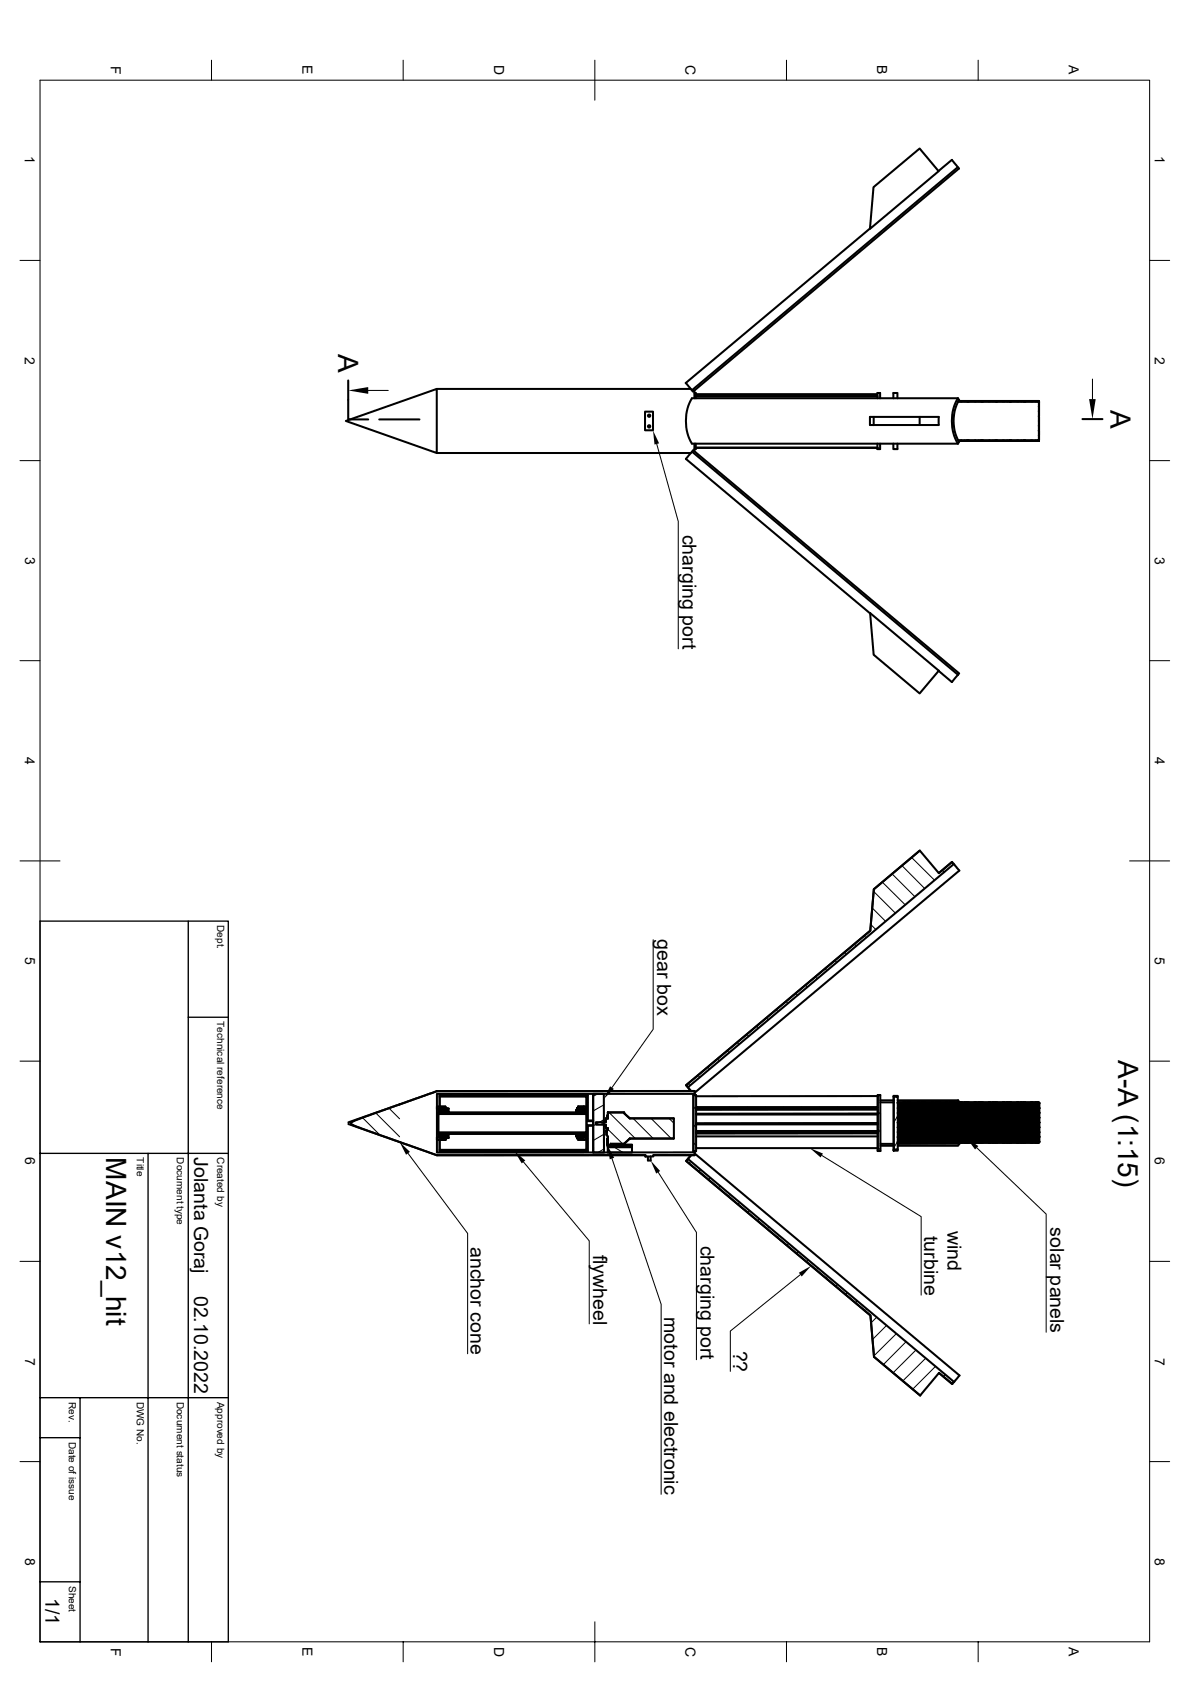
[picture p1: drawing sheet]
<svg xmlns="http://www.w3.org/2000/svg" width="297mm" height="420mm" viewBox="0 0 297 420" stroke-linecap="round" stroke-linejoin="round" font-family="sans-serif">
<defs><g id="words">
<g font-size="7">
<text x="84.4" y="88.3" transform="rotate(90 84.4 88.3)">A</text>
<text x="277.2" y="102.3" transform="rotate(90 277.2 102.3)">A</text>
<text x="279.1" y="264.6" transform="rotate(90 279.1 264.6)">A-A (1:15)</text>
<text x="26.5" y="289" transform="rotate(90 26.5 289)">MAIN v12_hit</text>
</g>
<g font-size="4.9">
<text x="170.3" y="133.5" transform="rotate(90 170.3 133.5)">charging port</text>
<text x="164" y="234.5" transform="rotate(90 164 234.5)">gear box</text>
<text x="48.5" y="289" transform="rotate(90 48.5 289)">Jolanta Goraj</text>
<text x="117.4" y="311.3" transform="rotate(90 117.4 311.3)">anchor cone</text>
<text x="174.8" y="311" transform="rotate(90 174.8 311)">charging port</text>
<text x="230.6" y="308.7" transform="rotate(90 230.6 308.7)">turbine</text>
<text x="236.5" y="307.3" transform="rotate(90 236.5 307.3)">wind</text>
<text x="262.1" y="306.5" transform="rotate(90 262.1 306.5)">solar panels</text>
<text x="148.1" y="313.3" transform="rotate(90 148.1 313.3)">flywheel</text>
<text x="48.5" y="323.5" transform="rotate(90 48.5 323.5)">02.10.2022</text>
<text x="165.7" y="328.8" transform="rotate(90 165.7 328.8)">motor and electronic</text>
<text x="183" y="337.2" transform="rotate(90 183 337.2)">??</text>
<text x="11.3" y="399.1" transform="rotate(90 11.3 399.1)">1/1</text>
</g>
<g font-size="3.5">
<text x="27.6" y="16.4" transform="rotate(90 27.6 16.4)">F</text>
<text x="75.5" y="16.3" transform="rotate(90 75.5 16.3)">E</text>
<text x="123.3" y="16.3" transform="rotate(90 123.3 16.3)">D</text>
<text x="171.1" y="16.3" transform="rotate(90 171.1 16.3)">C</text>
<text x="218.9" y="16.3" transform="rotate(90 218.9 16.3)">B</text>
<text x="266.8" y="16.3" transform="rotate(90 266.8 16.3)">A</text>
<text x="6.2" y="39" transform="rotate(90 6.2 39)">1</text>
<text x="288.2" y="39" transform="rotate(90 288.2 39)">1</text>
<text x="6.2" y="89" transform="rotate(90 6.2 89)">2</text>
<text x="288.2" y="89" transform="rotate(90 288.2 89)">2</text>
<text x="6.3" y="139" transform="rotate(90 6.3 139)">3</text>
<text x="288.2" y="139" transform="rotate(90 288.2 139)">3</text>
<text x="6.2" y="189" transform="rotate(90 6.2 189)">4</text>
<text x="288.2" y="189" transform="rotate(90 288.2 189)">4</text>
<text x="6.3" y="239" transform="rotate(90 6.3 239)">5</text>
<text x="288.2" y="239" transform="rotate(90 288.2 239)">5</text>
<text x="6.3" y="289" transform="rotate(90 6.3 289)">6</text>
<text x="288.2" y="289" transform="rotate(90 288.2 289)">6</text>
<text x="6.3" y="339" transform="rotate(90 6.3 339)">7</text>
<text x="288.2" y="339" transform="rotate(90 288.2 339)">7</text>
<text x="6.3" y="389" transform="rotate(90 6.3 389)">8</text>
<text x="288.2" y="389" transform="rotate(90 288.2 389)">8</text>
<text x="27.6" y="411.4" transform="rotate(90 27.6 411.4)">F</text>
<text x="75.5" y="411.3" transform="rotate(90 75.5 411.3)">E</text>
<text x="123.3" y="411.2" transform="rotate(90 123.3 411.2)">D</text>
<text x="171.1" y="411.2" transform="rotate(90 171.1 411.2)">C</text>
<text x="218.9" y="411.3" transform="rotate(90 218.9 411.3)">B</text>
<text x="266.8" y="411.3" transform="rotate(90 266.8 411.3)">A</text>
</g>
<g font-size="2.5">
<text x="54.2" y="231" transform="rotate(90 54.2 231)">Dept.</text>
<text x="54.2" y="255" transform="rotate(90 54.2 255)">Technical reference</text>
<text x="34.2" y="289" transform="rotate(90 34.2 289)">Title</text>
<text x="44.2" y="289" transform="rotate(90 44.2 289)">Document type</text>
<text x="54.2" y="289" transform="rotate(90 54.2 289)">Created by</text>
<text x="17.2" y="350" transform="rotate(90 17.2 350)">Rev.</text>
<text x="34.2" y="350" transform="rotate(90 34.2 350)">DWG No.</text>
<text x="44.2" y="350" transform="rotate(90 44.2 350)">Document status</text>
<text x="54.2" y="350" transform="rotate(90 54.2 350)">Approved by</text>
<text x="17.2" y="360" transform="rotate(90 17.2 360)">Date of issue</text>
<text x="17.2" y="396" transform="rotate(90 17.2 396)">Sheet</text>
</g>
</g></defs>
<g fill="none" stroke="#000" stroke-width=".51">
<path d="M218 46.7l11.5-9.6 4.8 5.7-17.2 14.3zM234.2 42.7l3.4-2.8 1.8 2.2-66.4 55.7-1.8-2.2 45.9-38.5M239.1 41.7l-66.4 55.8M86.9 95v9.7h5M109 97.1h63.4M173.3 97.5v1.9M173.3 98.1h.4v.8M173.7 98.9l45.3 .1M173.7 98.9h45.3M173.7 98.4h45.3M173.7 99v.4M219 98.9v.5"/>
<path d="M219 98.9v-.8h.7v1.3M223 99.4v-1.3h1v1.3M239.1 99.5a11.4 11.4 0 0 0 0 11.2M239.4 99.9a10.2 10.2 0 0 0 0 10.4l-.3 .5h-66.4M239.4 99.9l-.3-.5-66.4 .1a11.4 11.4 0 0 0 0 11.2M86.3 105.1l22.7-8v16zM94.7 104.7h10M109 113.1h63.4M161 102.8h2v4.6h-2zM172.7 112.8l.3-.4 66.4 55.7-.3 .4M173.3 110.8v1.9M173.7 110.8v1"/>
<path d="M173.7 111.8v.3h-.4M173.7 111.8h45.3M173.7 111.8h.1M217.1 106.1v-2h17.2v2M217.1 106.1h1M218.1 104.1v2h16.2M219 110.8v1M219 111.8h.1M219.7 110.8v1.3h-.7v-.3M223 110.8v1.3h1v-1.3M229.5 104.1v2M239.1 100.3h20.2"/>
<path d="M239.2 100.2h20.1M239.3 100.1l20 .1M239.3 110.1h20M239.9 100.2h.2M239.9 110.1h.2M239.9 100.2h1.4M240.7 100.2h.2M240.7 110.1h.2M241.2 100.2h.2M241.2 110.1h.2M241.3 100.2h3.6M241.3 110.1h.3"/>
<path d="M241.6 100.3l.1-.1 .1 .1M241.6 109.9h.2l-.2 .2zM241.6 110.1h1.9M243.4 100.2h.2M243.4 110.1h.2M244.2 100.2h.2M244.2 110.1h.2M244.8 110.1h.1M244.8 100.2h.1M244.9 100.2h3.5M244.9 110.1h.3M245.2 100.2l-.1 .1"/>
<path d="M245.2 110.1l-.1-.2h.2l-.1 .2M245.2 110.1h1.8M245.2 100.2l.1 .1M246.9 100.2h.2M246.9 110.1h.2M247.8 100.2h.1M247.8 110.1h.1M248.3 100.2h.2M248.3 110.1h.2M248.4 100.2h9.2M248.4 110.1h.3M248.7 100.2l-.1 .1"/>
<path d="M248.7 110.1l-.1-.2h.2v.2M248.7 110.1h1.9M248.8 100.2v.1M250.4 100.2h.3M250.4 110.1h.3M251.3 100.2h.2M251.3 110.1h.2M251.8 100.2h.2M251.8 110.1h.2M251.9 100.2h.1M251.9 110.1h.4M252.2 100.2l-.1 .1"/>
<path d="M252.3 100.2v.1M252.3 110.1h1.8M252.3 109.9v.2M252.4 109.9h-.3l.1 .2M254 100.2h.2M254 110.1h.2M254.8 100.2h.2M254.8 110.1h.2M254.9 110.1h.9M255.4 100.2h.2M255.4 110.1h.2M255.8 100.2l-.1 .1"/>
<path d="M255.8 110.1h1.8M255.8 110.1l-.1-.2h.2l-.1 .2M255.8 100.2l.1 .1M257.5 100.2h.2M257.5 110.1h.2M257.6 100.2h1.7M258.4 100.2h.2M258.4 110.1h.2M258.4 110.1h.9M258.9 100.2h.2M258.9 110.1h.2M259.3 110.1h.1"/>
<path d="M259.3 106.3v2.4v-1.1M259.3 101.5v1.2M259.3 100.2l-.1 .1M259.3 105.2v1.1M259.3 102.7v1.2M259.3 103.9v1.2M259.3 100.3v1.2M259.3 108.8v1.1M259.3 100.3v9.6h-20.2M259.3 105.1h.1M259.3 107.5h.1M259.3 106.3h.1"/>
<path d="M259.3 103.8v.1M259.3 109.9h.1M259.3 101.5h.1M259.3 100.4h.1M259.3 109.9v.2M270.2 104.6h5M217.2 153.2l-46-38.6 1.5-1.8 66.4 55.7M217.2 153.1l17.1 14.4-4.8 5.6-11.4-9.6zM234.3 167.5l3.3 2.8 1.5-1.8M229.6 212.4l-11.5 9.6-.9 10.4-46 38.6M237.6 215.2l-3.3 2.8M238.1 215.8l1.3 1.6-66 55.4"/>
<path d="M218.1 222l11.5-9.6 4.7 5.6 3.3-2.8 .5 .5-66.4 55.8-.5-.5 46-38.6zM99.7 275.8l-12.7 4.4M99.7 275.8l9.4-3.3h64.3v.6h-64.3v14.7l64.3-.1v.7h-10.3v.4h-2v-.4l-52 .1-9.4-3.3M99.7 275.8l-11.7 4.3a.43 .43 0 0 0-.4 .5 .43 .43 0 0 0 .5 .3l11.6 4.3M109.1 276.4l2.1-.1v.2l-2.1 .4zM109.1 276.4h2.1M109.4 277.9v5.1M109.4 278.2v4.5M109.4 277.8h.3M109.5 277.2l1.9-.5-1.8 .5v.2zM109.5 277.2h.1M109.6 277.4v.4"/>
<path d="M109.6 277.2v.1M109.6 277.3v.1M109.7 277.7v.1M109.7 273.5h37v6.5h1.3v1h-1.3v6.4h-37v-.3h36.7v-4h-34.4v1h-.3v-1h-2.3v-.4h37v-4.5h-37v-.4h2.2v-1h.4v1h34.4v-4h-36.7zM109.7 277.5h.2l.1 .2 1.6-.6v.7h-1.9zM109.8 277.1l-.3 .1v.6M109.8 277.2l.1 .4zM109.8 277.1l-.1-.2v.2M109.9 277.2v.3l-.1-.3M109.9 277.5h-.2v.3M109.9 277.5h.1M111.1 276.6v.1"/>
<path d="M111.1 276.8l.1 .3M111.1 276.7l-1.3 .4M111.2 276.6v.1M111.3 277.3l-1.3 .4M111.3 277.3l-1.3 .3-.1-.1M111.4 276.7v.4M111.4 276.7h.1M111.4 276.6v.1M111.4 276.6l-.3 .1M111.6 276.9v.2M111.6 277.8v.1M111.6 277.1l-.3 .1"/>
<path d="M111.6 277.1v.1M111.6 276.8l.4 .1M111.6 277.8h.1M112 277.8h31.8M143.8 277.1h.4v.2l1.3 .4v-.2h.3v.3h-2zM143.8 277.1h.4M143.8 277.2v.6M143.8 277.7v.1M144.1 276.8v.3M144.1 276.6h.1M144.1 276.6l.2 .1M144.1 276.7l1.8 .5v.2v-.2z"/>
<path d="M144.2 277.3l1.3 .3M144.2 277.1v.1M144.2 277.1l.1-.3-.1 .3M144.3 276.3l2.1 .1v.5l-1.7-.3-.4-.1zM144.3 276.6v.1M144.3 276.7l1.3 .4M144.4 276.6l-.1 .1M145.5 277.6v.1M145.5 277.6h.1M145.5 277.4h.3M145.5 277.5h.1M145.6 277.5v-.3v.3"/>
<path d="M145.6 277.2l-.1 .4M145.6 277.1h.3v.7M145.7 276.9l-.1 .2M145.7 276.3l.1 .1M145.8 276.9v.2M145.8 277.5h.1M145.8 277.8h.6M145.8 277.4v.4M145.8 277.2v.1M145.9 277.4v.4M146.4 277.8v.1M146.4 276.3h-2.1v.4"/>
<path d="M146.4 273.8v2.6M146.4 278.2v4.5M146.7 273.4l-37 .1v2.9v-2.6M148 273.1h2.7v14.7h-2.6zM148 273.1v.3M148 279.8v.2M148 273.4v6.4h-1.3M150.7 280h.5M151.2 280v.2M151.5 278.5h.2v.7M151.5 279.3h.1M151.5 278.5v.5z"/>
<path d="M151.5 279v.2M151.7 279.2v.1M151.7 277.8v.6M151.7 279.2l-.5 .1v.7M151.7 277.8h.1M151.7 277.7l4.1 .1M155.8 278l1.4 1.2M157.2 279.2h10.9l.1 .2M157.2 279.2v.1M171.3 271l1.2 1.5-.8-1M173.1 273.4h.6v3h45.4v-3h.6l.1 14h-.7v-10.7h-45.4v10.7h-.6zM173.1 273.5v13.9h.6"/>
<path d="M173.1 273.4h.6M173.4 273.1v.4M173.4 272.4l-64.3 .1-9.4 3.3M173.7 273.7h45.4v2.7M173.7 278.3h45.4M219.1 276.7v1.3M219.1 278v2.8M219.1 277.1h-45.4M219.1 278l-45.4 .1M219.7 273.4h-.6v.3M219.8 275.3h3.3M219.8 274.7h3.3"/>
<path d="M223.1 273.9v-.3v13.7v-.3M223.1 273.9h1v13.1h-1zM223.1 273.6h1v.3M224.1 275.4l.1 .1M224.1 276.6l1.8 .1M224.1 277.8l1.8 .1M224.1 279.1h1.8M224.1 275.3h3.5M224.1 275.3h.1M224.1 274.7h15l.3 .5-15.3 .1M224.1 275.3h35.3zM224.1 275.4l.2 .1"/>
<path d="M224.1 275.5h.2M224.1 276.8h.1M224.1 279.1h.1M224.1 276.7h.1M224.1 277.8h.1M224.1 277.9h.1M224.1 275.6h.1M224.1 276.6h.1M224.1 278h.1M224.1 279h.1M224.1 279.2h.1M224.2 275.5h-.1"/>
<path d="M224.3 275.5h2.9M224.5 275.8h2.6v.1h-2.6h2.6v.2h-2.6h2.6l-2.6 .1 2.6 .1h-2.6h2.6v.1M224.5 278.2l2.7-.1v.8l-2.7-.1zM224.5 278.5l2.6-.1v.2h-2.6h2.6v.1h-2.6h2.6v.1M224.5 278.2h2.6l-2.6 .1 2.6 .1h-2.6M224.5 279.4l2.7-.1v.8l-2.7-.1zM224.5 279.9l2.6 .1M224.5 277h2.6v.1h-2.6h2.6v.1h-2.6h2.6v.2h-2.6h2.6v.1h-2.6l2.6 .1M224.5 279.4h2.6v.1h-2.6h2.6v.2h-2.6h2.6v.1h-2.6l2.6 .1h-2.6M225.5 275.3h.2M225.8 275.3h.1M225.9 276.7h-1.8"/>
<path d="M225.9 276.7h1.3M225.9 277.9l-1.8 .1M225.9 277.9h1.3M225.9 279.1h-1.8M225.9 279.1h1.3M225.9 279.1h1.4M225.9 276.7h1.4M225.9 277.9h1.4M225.9 275.3h1.3M226.7 275.3h.1M227.1 275.7l-2.6 .1v.6l2.7 .1v-.8M227.1 276.9l-2.6 .1v.6l2.7 .1v-.8"/>
<path d="M227.1 276.9h.1M227.1 275.7h.1M227.2 275.3h.2M227.3 276.7h.3v1.2h-.3M227.3 277.9h.3v1.2h-.3M227.3 279.1h.3v1.2h-.3M227.6 275.3h3.5M227.6 275.4l-3.1 .1M227.6 275.4l.2 .1M227.8 275.5h.1M227.8 275.5h2.9M228 279.4h2.7v.1h-2.7h2.7v.2h-2.7h2.7l-2.7 .1 2.7 .1h-2.7"/>
<path d="M228 278.3h2.7l-2.7 .1h2.7v.2h-2.7h2.7v.1h-2.7h2.7v.1M228 277h2.7v.1h-2.7h2.7v.1h-2.7h2.7v.2h-2.7h2.7v.1h-2.7l2.7 .1M228 279.4h2.7v-.1v.8v-.1h-2.7zM228 279.9h2.7v.1M228 278.2h2.7v-.1v.8l-2.7-.1zM228 278.2h2.7l-2.7 .1M228 275.8h2.7v-.1v.8v-.1h-2.7zM228 275.8h2.7v.1h-2.7h2.7v.2h-2.7h2.7l-2.7 .1 2.7 .1h-2.7h2.7v.1M229 275.3h.4M229.3 275.3h1.5M229.4 279.1h1.7v1.2h-1.7M229.4 277.9h1.7v1.2h-1.7"/>
<path d="M229.4 276.7h1.7v1.2h-1.7M229.4 276.7h-1.8v-1.2h-.1l.1 1.2h-.3M229.4 279.1h-1.8v1.2h1.8M229.4 277.9l-1.8 .1v1.1h1.8M229.4 276.7h-1.8v1.2h1.8M230.2 275.3h.2M230.7 276.9l-2.7 .1v.6h2.7v.1v-.8M230.7 276.9h.1M230.7 275.3h.2M230.7 275.3h.1M230.8 279.1h.1M230.8 276.7h.1"/>
<path d="M230.8 277.9h.1M231.1 275.4l-3.1 .1M231.1 275.4l3.2 .1M231.1 275.3h3.6M231.3 275.5h-.2v1.2h1.9M231.4 275.5h-.4l.1 1.2h-1.7M231.5 277h2.7v.1h-2.7h2.7v.1h-2.7h2.7v.2h-2.7h2.7v.1h-2.7l2.7 .1M231.5 278.3h2.7l-2.7 .1h2.7v.2h-2.7h2.7v.1h-2.7h2.7v.1M231.5 275.8h2.7v.1h-2.7h2.7v.2h-2.7h2.7l-2.7 .1 2.7 .1h-2.7h2.7v.1M231.5 279.4h2.7v.1h-2.7h2.7v.2h-2.7h2.7h-2.7M231.5 278.2l2.8-.1v.8l-2.8-.1zM231.5 278.2h2.7l-2.7 .1"/>
<path d="M231.5 279.4l2.8-.1v.8l-2.8-.1zM231.5 279.8h2.7l-2.7 .1h2.7v.1M232.6 275.3h.2M232.9 275.3h1.4M233 276.7h-1.9l.1 1.2h1.8M233 276.7h1.3M233 276.7h1.7l-.1-1.2h.1v1.2h1.8M233 277.9h-1.9l.1 1.2h1.8M233 277.9h1.3M233 279.1h-1.9v1.2h1.9M233 279.1h1.3M233.7 275.3h.2"/>
<path d="M234.2 276.9l-2.7 .1v.6l2.8 .1v-.8M234.2 276.5l-2.7-.1v-.6l2.8-.1v.8M234.2 276.9h.1M234.2 276.5h.1M234.2 275.3h.3M234.3 276.7h.4l-.1 1.2h-1.6M234.3 277.9h.4v1.2h-1.7M234.3 279.1h.4v1.2h-.3M234.3 279.1h.1M234.3 276.7h.1M234.3 277.9h.1M234.7 275.3h3.5"/>
<path d="M234.7 275.3l-3.2 .2M234.7 275.3l.2 .2M234.9 275.5h2.9M234.9 275.5h.1M235.1 278.3h2.6l-2.6 .1h2.6v.2h-2.6h2.6v.1h-2.6h2.6v.1M235.1 277h2.6v.1h-2.6h2.6v.1h-2.6h2.6v.2h-2.6h2.6v.1h-2.6l2.6 .1M235.1 279.4h2.6l.1-.1v.8l-.1-.1h-2.6zM235.1 279.8h2.6l-2.6 .1h2.6v.1M235.1 278.2h2.6l.1-.1v.8l-2.7-.1zM235.1 278.2h2.6l-2.6 .1M235.1 279.4h2.6v.1h-2.6h2.6v.2h-2.6h2.6h-2.6M235.1 275.8h2.6v.1h-2.6h2.6v.2h-2.6h2.6l-2.6 .1 2.6 .1h-2.6h2.6v.1"/>
<path d="M236.4 275.3h1.5h-.2M236.4 275.3h-.3M236.5 279.1h1.4M236.5 277.9h1.4M236.5 276.7h1.4M236.5 279.1h-1.8v1.2h1.8M236.5 277.9h-1.8v1.2h1.8M236.5 276.7h-1.8v1.2h1.8M237.2 275.3h.3M237.7 276.9l-2.6 .1v.6h2.6l.1 .1v-.8M237.7 276.5l-2.6-.1v-.6h2.6l.1-.1v.8M237.7 276.9h.1"/>
<path d="M237.7 276.5h.1M237.8 275.3h.2M237.8 279.1h.1M237.8 276.7h.1M237.8 277.9h.1M237.9 279.1h.3v1.2h-1.7M237.9 277.9h.3v1.2h-1.7M237.9 276.7h.3v1.2h-1.7M238 275.3h.1M238.2 275.3l-3.1 .2M238.2 275.3l.4 .2h2.7M238.2 275.3h3.5"/>
<path d="M238.3 275.5l-.1 1.2h1.8M238.4 275.5h-.3l.1 1.2h-1.7M238.6 278.3h2.7l-2.7 .1h2.7v.2h-2.7h2.7v.1h-2.7h2.7v.1M238.6 277h2.7v.1h-2.7h2.7v.1h-2.7h2.7v.2h-2.7h2.7v.1h-2.7l2.7 .1M238.6 279.4l2.7-.1v.8l-2.7-.1zM238.6 279.8h2.7l-2.7 .1h2.7v.1M238.6 279.4h2.7v.1h-2.7h2.7v.2h-2.7h2.7h-2.7M238.6 278.2l2.7-.1v.8l-2.7-.1zM238.6 278.2h2.7l-2.7 .1M238.6 275.8h2.7v.1h-2.7h2.7l-2.7 .2h2.7l-2.7 .1 2.7-.1v.2h-2.7h2.7v.1M239.4 275.3v.1M239.4 275.3h.1"/>
<path d="M239.6 275.3h.3M239.9 275.3h1.5M240 279.1h1.4M240 277.9h1.4M240 276.7h1.4M240 279.1h-1.8v1.2h1.8M240 277.9h-1.8v1.2h1.8M240 276.7h-1.8v1.2h1.8M240.7 275.3h.3M241.3 276.5l-2.7-.1v-.6l2.7-.1v.8M241.3 276.9l-2.7 .1v.6l2.7 .1v-.8M241.3 276.9h.1"/>
<path d="M241.3 276.5h.1M241.3 275.3h.2M241.4 279.1h.3v1.2h-1.7M241.4 277.9h.3v1.2h-1.7M241.4 276.7h.3v1.2h-1.7M241.4 279.1h.1M241.4 276.7h.1M241.4 277.9h.1M241.5 275.3h.1M241.6 275.5h.1v1.2h-1.7M241.6 275.5h.3h-.2l.1 1.2h1.7M241.7 275.3l-3.1 .2"/>
<path d="M241.7 275.3h17.7M241.8 275.3l.1 .2M241.9 275.5h3M241.9 275.5h.1M242.1 279.4h2.7l.1-.1v.8l-2.8-.1zM242.1 279.8h2.7l-2.7 .1h2.7v.1M242.1 278.2l2.8-.1v.8l-2.8-.1zM242.1 278.2h2.7l-2.7 .1M242.1 276.1h2.7h-2.7h2.7v.2h-2.7h2.7v.1M242.1 275.8h2.7v.1h-2.7l2.7 .1h-2.7M242.1 278.3h2.7v.1h-2.7h2.7v.2h-2.7h2.7v.1h-2.7h2.7v.1M242.1 277h2.7v.1h-2.7h2.7v.1h-2.7h2.7v.2h-2.7l2.7 .1h-2.7l2.7 .1"/>
<path d="M242.1 279.4h2.7v.1h-2.7h2.7v.2h-2.7h2.7h-2.7M243.5 275.3h.2M243.5 279.1h1.4M243.5 277.9h1.4M243.5 276.7h1.4M243.5 276.7h1.7v-1.2h.1v1.2h1.8M243.5 279.1h-1.8l.1 1.2h1.7M243.5 277.9h-1.8l.1 1.2h1.7M243.5 276.7h-1.8v1.2h1.8M244.3 275.3h.2M244.8 276.9l-2.7 .1v.6h2.7l.1 .1v-.8M244.8 276.5l-2.7-.1v-.6h2.7l.1-.1v.8"/>
<path d="M244.8 275.3h.2M244.8 276.9h.1M244.8 276.5h.1M244.9 279.1h.1M244.9 276.7h.1M244.9 277.9h.1M244.9 279.1h.4l-.1 1.2h-1.7M244.9 277.9h.4l-.1 1.2h-1.7M244.9 276.7h.4l-.1 1.2h-1.7M245.2 275.3l-3.1 .2M245.3 275.3l.1 .2M245.4 275.5h3"/>
<path d="M245.4 275.5h.1M245.7 277h2.6v.1h-2.6h2.6v.1h-2.6h2.6v.2h-2.6l2.6 .1h-2.6l2.6 .1M245.7 278.2h2.6l-2.6 .1h2.6v.1h-2.6h2.6v.2h-2.6h2.6v.1h-2.6h2.6v.1M245.7 275.5h3.2h-.1v1.2h1.8M245.7 279.4l2.7-.1v.8l-2.7-.1zM245.7 279.8l2.6-.1v.2h-2.6h2.6v.1M245.7 276.1h2.6h-2.6h2.6v.2h-2.6h2.6v.1M245.7 275.8h2.6v.1h-2.6l2.6 .1h-2.6M245.7 279.4h2.6v.1h-2.6h2.6l-2.6 .2h2.6h-2.6M247 275.3h.2M247.1 276.7h1.4M247.1 277.9h1.4"/>
<path d="M247.1 279.1h1.4M247.1 276.7h-1.8v1.2h1.8M247.1 277.9h-1.8v1.2h1.8M247.1 279.1h-1.8v1.2h1.8M247.8 275.3h.2M248.3 276.9l-2.6 .1v.6l2.7 .1v-.8M248.3 278.1l-2.6 .1v.6l2.7 .1v-.8M248.3 276.5l-2.6-.1v-.6l2.7-.1v.8M248.3 278h.1M248.3 276.9h.1M248.3 276.5h.1M248.4 275.3h.2"/>
<path d="M248.5 276.7h.3v1.2h-1.7M248.5 277.9h.3v1.2h-1.7M248.5 279.1h.3v1.2h-1.7M248.5 279.1h.1M248.5 276.7h.1M248.5 277.9h.1M248.8 275.3l-.1 .2h.1v1.2h-1.7M248.8 275.3l.2 .2M249 275.5h2.9M249 275.5h.1M249.2 279.7h2.7h-2.7h2.7v.2h-2.7h2.7v.1M249.2 279.4h2.7v.1h-2.7l2.7 .1h-2.7"/>
<path d="M249.2 276.1h2.7h-2.7h2.7v.2h-2.7h2.7v.1M249.2 275.8h2.7v.1h-2.7l2.7 .1h-2.7M249.2 278.2h2.7l-2.7 .1h2.7v.1h-2.7h2.7v.2h-2.7h2.7v.1h-2.7h2.7v.1M249.2 277h2.7v.1h-2.7h2.7v.1h-2.7h2.7v.2h-2.7l2.7 .1h-2.7l2.7 .1M250.5 275.3h.2M250.6 279.1h1.4M250.6 276.7h1.7l-.1-1.2h.2l-.1 1.2h1.9M250.6 277.9h1.4M250.6 276.7h1.4M250.6 279.1h-1.8v1.2h1.8M250.6 277.9h-1.8v1.2h1.8M250.6 276.7h-1.8v1.2h1.8"/>
<path d="M251.4 275.3h.2M251.9 279.4h-2.7v.6l2.7 .1M251.9 275.7v.8l-2.7-.1v-.6h2.7M251.9 278.2h-2.7v.6l2.7 .1M251.9 277h-2.7v.6h2.7v.1M251.9 275.3h.2M251.9 277.7h.1M251.9 278h.1M251.9 279.3h.1M251.9 276.9h.1M251.9 276.9v.8M251.9 278.1v.8"/>
<path d="M251.9 279.3v.8M251.9 278.9h.1M251.9 275.7h.1M251.9 276.5h.1M252 279.1h.1M252 276.7h.1M252 277.9h.1M252 279.1h.3v1.2h-1.7M252 277.9h.3v1.2h-1.7M252 276.7h.3v1.2h-1.7M252.5 275.5l-.2-.2-3.1 .2M252.5 275.5h3"/>
<path d="M252.5 275.5h.1M252.7 276.1h2.7h-2.7h2.7v.2h-2.7h2.7v.1M252.7 275.8h2.7v.1h-2.7l2.7 .1h-2.7M252.7 279.4l2.8-.1v.8l-2.8-.1zM252.7 279.7h2.7h-2.7h2.7v.2h-2.7h2.7v.1M252.7 279.4h2.7v.1h-2.7l2.7 .1h-2.7M252.7 277h2.7v.1h-2.7h2.7v.1h-2.7h2.7v.2h-2.7l2.7 .1h-2.7l2.7 .1M252.7 278.2h2.7l-2.7 .1h2.7v.1h-2.7h2.7v.2h-2.7h2.7v.1h-2.7h2.7v.1M254.1 275.3h.2M254.2 276.7h-1.9v1.2h1.9M254.2 277.9h-1.9l.1 1.2h1.8M254.2 279.1h-1.9v1.2h1.9"/>
<path d="M254.2 276.7h1.3M254.2 277.9h1.3M254.2 279.1h1.3M254.2 279.1h1.4M254.2 276.7h1.4M254.2 277.9h1.4M254.9 275.3h.2M255 275.3h.5M255.4 276.9l-2.7 .1v.6l2.8 .1v-.8M255.4 276.5l-2.7-.1v-.6l2.8-.1v.8M255.4 278.1l-2.7 .1v.6l2.8 .1v-.8M255.4 278h.1"/>
<path d="M255.4 276.9h.1M255.4 276.5h.1M255.4 275.3h.3M255.5 276.7h.4v1.2h-.4M255.5 277.9h.4v1.2h-.4M255.5 279.1h.4v1.2h-.4M255.8 275.3l-3.1 .2M255.9 275.3l.2 .2M256.1 275.5h2.9M256.1 275.5h.1M256.3 277h2.7v.1h-2.7h2.7v.1h-2.7h2.7v.2h-2.7h2.7l-2.7 .1 2.7 .1M256.3 278.2h2.7l-2.7 .1h2.7v.1h-2.7h2.7v.2h-2.7h2.7v.1h-2.7h2.7v.1"/>
<path d="M256.3 279.4h2.7v-.1v.8l-2.7-.1zM256.3 279.7h2.7h-2.7h2.7v.2h-2.7h2.7v.1M256.3 279.4h2.7v.1h-2.7l2.7 .1h-2.7M256.3 276.1l2.7-.1v.1h-2.7h2.7v.2h-2.7h2.7v.1M256.3 275.8h2.7v.1h-2.7l2.7 .1h-2.7M257.6 275.3h.2M257.7 279.1h1.7v1.2h-1.7M257.7 276.7h1.7v1.2h-1.7M257.7 277.9l1.7 .1v1.1h-1.7M257.7 279.1h-1.8v1.2h1.8M257.7 276.7h-1.8v-1.2h.1h-.3h.2v1.2h-.4M257.7 276.7h-1.8v1.2h1.8"/>
<path d="M257.7 277.9h-1.8v1.2h1.8M258.4 275.3h.3M259 276.9l-2.7 .1v.6h2.7v.1v-.8M259 278.1l-2.7 .1v.6h2.7v.1v-.8M259 276.5l-2.7-.1v-.6h2.7v-.1v.8M259 275.3h.2M259 278h.1M259 276.9h.1M259 276.5h.1M259 279.1h.1M259 276.7h.1M259 277.9h.1"/>
<path d="M259.4 277.8h.1M259.4 276.8h.1M259.4 276.7h.1M259.4 277.9h.1M259.4 275.6h.1M259.4 276.6h.1M259.4 278h.1M259.4 279.2h.1M259.4 275.3l-3.1 .2M259.4 275.5h-.1l.1 1.2h-1.7M259.4 279v.1M87 280.7l12.7 4.5"/>
<path d="M99.7 285.2l9.4 3.3h52v.3M109.1 284l1.9 .3 .2 .3h-2.1zM109.1 284.6h.6M109.4 283.1h.3M109.5 283.1v.7h.3M109.5 283.7v.1M109.6 283.1v.4M109.6 283.5v.2l1.8 .5-1.9-.4zM109.6 283.1v.6M109.7 283.1h1.9l.1 .7h-.4v-.2l-1.3-.3-.1 .2h-.2zM109.7 283.8v.2l.1-.2M109.7 283.1v.3"/>
<path d="M109.7 283.1v.1M109.7 284.6v2.8h37M109.7 284.6v2.5M109.8 283.7l.1-.2v.2M109.8 283.8l1.3 .4M109.9 283.7h.1M109.9 283.4v.1M109.9 283.3l-.1 .5zM110 283.3h.1M110 283.3l-.1 .2h-.2M110 283.3l1.3 .3M111.1 284.2h.3"/>
<path d="M111.1 284.2v.1M111.2 284.2v.2M111.2 284.6h-1.5M111.2 283.8l-.1 .3M111.3 283.8h.1M111.3 283.8h.4M111.4 283.8v.3M111.4 284.1v.1M111.4 284.2h.1M111.6 283.8v.3M111.6 283v.1M111.6 283.8h.1"/>
<path d="M111.7 284.1h.3M111.7 283.1h.1M112 284.1h.1M112 283.1h31.8M143.8 283.1h2v.4h-.3v-.2l-1.3 .3v.2h-.4zM143.8 283.1v.7h.4M143.8 283.1v.1M144.1 283.8v.3M144.1 284.2h.1M144.1 284.2h.2M144.1 284.2l1.8-.7v.3zM144.2 283.8h.1"/>
<path d="M144.2 283.8l.1 .3-.1-.3M144.3 284.4l2.1-.4v.6h-2.1zM144.3 284.4v-.2v.4h2.1v2.5M144.3 284.2l.1 .1M145.5 283.3h.1M145.5 283.3l.1 .5M145.5 283.3l-1.3 .3M145.5 283.4v.1M145.6 283.5v.2M145.6 283.7h.1M145.6 283.8l.1 .2M145.6 283.8l-1.3 .4"/>
<path d="M145.8 283.8v.2M145.8 283.4l-.3 .1M145.8 283.1v.4M145.8 283.6l.1 .1M145.9 283.1v.4M145.9 283.1v.7h-.3M146.4 283l-.6 .1M146.7 281.1h1.3M148 281.1v6.7M148 280.9v.2M148.7 280.2h2.5v-.8l.5-.1v-1.5h4.1v.2l1.4 1.3h10.9l.1 5h-11l-1.4 1.3h-3.4v.4h-.7v-2.2l-.3-.3v-1.1l.3-.3v-.4h-.5v-.9h-2.4zM150.7 281.1h.5"/>
<path d="M151.2 281.1v.7h.5M151.2 280.8v.2M151.4 282.4v1M151.4 283.3h.1M151.4 282.7v-.6v1.1M151.5 285.6h.1M151.5 286h.2v.3M151.5 284.3h.2M151.5 285.2h.2M151.5 285.4v.4zM151.5 285.2v.7zM151.5 284.9v.4z"/>
<path d="M151.5 285.1v.5zM151.5 284.3v.5zM151.5 284.8v.3M151.7 281.8l-.3 .3M151.7 286.4h6v1.4h-6zM151.7 286.3v-.3v.3M151.7 281.7v.1M151.7 281.8v.4M151.7 284.3v.9M151.7 281.8h.1M151.7 283.8v.5M151.7 286.3h.1"/>
<path d="M151.7 286.5v1.3M151.7 285.2v.7M151.9 286.2h.2M151.9 286v.2M152.1 286.2h.4M152.3 286v.2M152.4 285.6l.2 .4h-.9M152.6 285.8h5.1v.2h-5.1zM152.7 286.2h-.2M152.7 286v.2h-.2M154.8 286.2h.1M154.8 286.2v-.2v.2"/>
<path d="M154.9 286.2h.4M155.1 286v.2M155.5 286.2h-.2M155.5 286v.2h-.2M157.2 284.3l-1.4 1.3v.2M157.2 284.3h.1M157.8 286l-.1 .4-6-.1M162.4 288.8v1h-.7v-1M163.1 288.5h10.3M168.2 284.2l-.1 .1h-10.9M171.2 289.9l46.1 38.6 .8 10.3 11.6 9.6M171.7 289.4l66.4 55.7-.4 .5-3.3-2.8-4.7 5.6-11.6-9.6-.8-10.3-46-38.6z"/>
<path d="M171.7 289.3l.8-.9-1.2 1.5M173.4 288l66.1 55.5-1.4 1.6M173.4 287.4v.4M173.7 283.8h45.4M173.7 280.8h45.4M173.7 282.8h45.4M173.7 286.7h45.4M173.7 282.4h45.4M219.1 286.6v.8h.7M219.1 283v.8M219.1 280.8v1.6M219.1 282.4v.6"/>
<path d="M219.1 283.8v2.9M219.1 280.4l-45.4 .1M219.1 283h-45.4M219.8 285.6h3.3M219.8 286.1h3.3M224.1 285.6h15.3l-.3 .5h-15M224.1 285.1h.1M224.1 282.7h1.8M224.1 283.8l1.8 .1M224.1 281.4l1.8 .1M224.1 280.2l1.8 .1M224.1 287v.3h-1"/>
<path d="M224.1 285.2l35.3 .1zM224.1 285.2h3.5M224.1 285.2v.1M224.1 283.8h.1M224.1 282.8h.1M224.1 282.7h.1M224.1 280.3h.1M224.1 281.5h.1M224.1 283.9h.1M224.1 280.2h.1M224.1 280.4h.1M224.1 281.4h.1"/>
<path d="M224.1 282.6h.1M224.1 284h.1M224.1 285h.1M224.1 281.6h.1M224.3 285.1l-.2 .1M224.3 285.1h3.1l.2 .1M224.3 285.1h.1M224.5 282.1h2.6l-2.6 .1h2.6v.1h-2.6h2.6v.1M224.5 281.8h2.6v.1h-2.6l2.6 .1h-2.6M224.5 283.5l2.6 .1M224.5 285.1h2.7M224.5 284.2h2.6l-2.6 .1h2.6v.1h-2.6h2.6v.2h-2.6h2.6v.1h-2.6h2.6v.1"/>
<path d="M224.5 283h2.6v.1h-2.6h2.6v.2h-2.6h2.6v.1h-2.6l2.6 .1h-2.6M224.5 280.6h2.6l-2.6 .1h2.6v.1h-2.6h2.6v.2h-2.6h2.6v.1h-2.6h2.6v.1M225.5 285.2h.2M225.8 285.2h.1M225.9 283.9l-1.8 .1M225.9 283.9h1.3M225.9 281.5l-1.8 .1M225.9 281.5h1.3M225.9 282.7h-1.8M225.9 282.7h1.3M225.9 280.3h-1.8M225.9 280.3h1.3"/>
<path d="M225.9 283.9h1.4M225.9 280.3h1.4M225.9 282.7h1.4M225.9 281.5h1.4M225.9 285.2h1.3M226.7 285.2h.1M227.1 284.1l-2.6 .1v.6l2.6 .1M227.1 282.5l-2.6-.1v-.6l2.7-.1v.8M227.1 282.9l-2.6 .1v.6l2.7 .1v-.8M227.1 281.3l-2.6-.1v-.6l2.7-.1v.8M227.1 284.1h.1M227.1 284.9h.1"/>
<path d="M227.1 282.5h.1M227.1 282.9h.1M227.1 281.3h.1M227.2 285.2h.2M227.2 284.1v.8M227.3 281.5h.3v1.2h-.3M227.3 282.7h.3v1.2h-.3M227.3 280.3h.3v1.2h-.3M227.6 285.2h3.5M227.8 285.1l-.2 .1M227.8 285.1h3.1l.2 .1M227.8 285.1h.1"/>
<path d="M228 283h2.7v.1h-2.7h2.7v.2h-2.7h2.7v.1h-2.7l2.7 .1h-2.7M228 280.6h2.7v.1h-2.7h2.7v.1h-2.7h2.7v.2h-2.7h2.7v.1h-2.7h2.7v.1M228 284.2h2.7l-2.7 .1h2.7v.1h-2.7h2.7v.2h-2.7h2.7v.1h-2.7h2.7v.1M228 282.1h2.7l-2.7 .1h2.7v.1h-2.7h2.7v.1M228 281.8h2.7v.1h-2.7l2.7 .1h-2.7M228 283.5l2.7 .1M228 280.6h2.7v-.1v.8l-2.7-.1zM228 285.1h2.8M229 285.2h.2M229.4 285.2h1.4M229.4 283.9h-1.8l.1 1.2h-.2l.1-1.2h-.3M229.4 281.5h1.7v1.2h-1.7"/>
<path d="M229.4 282.7h1.7v1.2h-1.7M229.4 280.3h1.7v1.2h-1.7M229.4 281.5l-1.8 .1v1.1h1.8M229.4 282.7h-1.8v1.2h1.8M229.4 280.3h-1.8v1.2h1.8M230.4 285.2h-.2M230.7 282.5l-2.7-.1v-.6h2.7v-.1v.8M230.7 282.9l-2.7 .1v.6h2.7v.1v-.8M230.7 284.1l-2.7 .1v.6l2.7 .1M230.7 284.1h.1M230.7 284.9h.1M230.7 282.5h.1"/>
<path d="M230.7 282.9h.1M230.7 285.2h.2M230.7 284.1v.8M230.8 283.9h.1M230.8 280.3h.1M230.8 282.7h.1M230.8 281.5h.1M230.8 285.2h-.1M231.1 285.2h3.6M231.4 285.1l-.2 .1M231.4 285.1h3.1l.2 .1M231.4 285.1h.1"/>
<path d="M231.5 283h2.7v.1h-2.7h2.7v.2h-2.7h2.7v.1h-2.7l2.7 .1h-2.7M231.5 284.2h2.7l-2.7 .1h2.7v.1h-2.7h2.7v.2h-2.7h2.7v.1h-2.7h2.7v.1M231.5 280.6h2.7v.1h-2.7h2.7v.1h-2.7h2.7v.2h-2.7h2.7v.1h-2.7l2.7 .1M231.5 283.5l2.7 .1M231.5 280.6l2.8-.1v.8l-2.8-.1zM231.5 282.1l2.7-.1v.2h-2.7h2.7v.1h-2.7h2.7v.1M231.5 281.8h2.7l-2.7 .1 2.7 .1h-2.7M231.5 285.1h2.8M232.6 285.2h.2M232.9 285.2h1.4M233 282.7h-1.9v1.2h1.9M233 282.7h1.3"/>
<path d="M233 283.9h1.3M233 280.3h-1.9l.1 1.2h1.8M233 280.3h1.3M233 281.5h-1.9l.1 1.2h1.8M233 281.5h1.3M233 283.9h1.4M233 280.3h1.4M233 282.7h1.4M233 281.5h1.4M233 283.9h-1.8l.1 1.2h-.3l.1-1.2h-1.7M233.7 285.2h.2M234.2 282.9l-2.7 .1v.6l2.8 .1v-.8"/>
<path d="M234.2 284.1l-2.7 .1v.6l2.7 .1M234.2 282.5l-2.7-.1v-.6l2.8-.1v.8M234.2 284.1h.1M234.2 284.9h.1M234.2 282.5h.1M234.2 282.9h.1M234.2 285.2h.3M234.3 284.1v.8M234.4 282.7h.3v1.2h-.3M234.4 280.3h.3v1.2h-.3M234.4 281.5h.3v1.2h-.3M234.7 285.2h3.5"/>
<path d="M234.9 285.1l-.2 .1M234.9 285.1h3.1l.2 .1M234.9 285.1h.1M235.1 284.2h2.6v.1h-2.6h2.6v.1h-2.6h2.6v.2h-2.6h2.6v.1h-2.6h2.6v.1M235.1 283h2.6v.1h-2.6h2.6v.2h-2.6h2.6l-2.6 .1h2.6l-2.6 .1h2.6v.1M235.1 280.6h2.6v.1h-2.6h2.6v.1h-2.6h2.6v.2h-2.6h2.6v.1h-2.6l2.6 .1M235.1 281.8h2.6l-2.6 .1h2.6l-2.6 .1h2.6v.2h-2.6h2.6v.1h-2.6h2.6v.1M235.1 280.6h2.6l.1-.1v.8l-.1-.1h-2.6zM235.1 285.1h2.7M236.1 285.2h.2M236.4 285.2h1.6M236.5 281.5h1.4"/>
<path d="M236.5 283.9h1.4M236.5 282.7h1.4M236.5 280.3h1.4M236.5 281.5l-1.8 .1v1.1h1.8M236.5 282.7h-1.8v1.2h1.8M236.5 280.3h-1.8v1.2h1.8M236.5 283.9h-1.8l.1 1.2h-.2l.1-1.2h-.3M237.5 285.2h-.3M237.7 282.5l-2.6-.1v-.6h2.6l.1-.1v.8M237.7 284.1l-2.6 .1v.6l2.7 .1v-.8M237.7 282.9l-2.6 .1v.6h2.6l.1 .1v-.8M237.7 284.1h.1"/>
<path d="M237.7 282.5h.1M237.7 282.9h.1M237.8 283.9h.1M237.8 280.3h.1M237.8 282.7h.1M237.8 281.5h.1M237.9 281.5h.3v1.2h-1.7M237.9 283.9h.3l-.1 1.2h.4M237.9 282.7h.3v1.2h-1.7M237.9 280.3h.3v1.2h-1.7M238 285.2h.1M238.2 285.2h3.5"/>
<path d="M238.3 285.2l.3-.1h3l.1 .1M238.6 284.2h2.7v.1h-2.7h2.7v.1h-2.7h2.7v.2h-2.7h2.7v.1h-2.7l2.7 .1M238.6 280.6h2.7v.1h-2.7h2.7v.1h-2.7h2.7v.2h-2.7h2.7v.1h-2.7l2.7 .1M238.6 280.6l2.7-.1v.8l-2.7-.1zM238.6 281.8h2.7l-2.7 .1h2.7l-2.7 .1h2.7v.2h-2.7h2.7v.1h-2.7h2.7v.1M238.6 283.4h2.7l-2.7 .1h2.7v.1M238.6 283h2.7v.1h-2.7h2.7v.2h-2.7h2.7h-2.7M238.6 285.1h2.8M239.3 285.3l.2 .3M239.6 285.2h.2M239.9 285.2h1.5M240 283.9h-1.8l.1 1.2-.1 .1"/>
<path d="M240 283.9h1.4M240 280.3h1.4M240 281.5h1.4M240 282.7h1.4M240 280.3h-1.8l.1 1.2h1.7M240 281.5h-1.8v1.2h1.8M240 282.7h-1.8v1.2h1.8M240.8 285.2h.2M241.3 284.1l-2.7 .1v.6l2.7 .1v-.8M241.3 282.5l-2.7-.1v-.6l2.7-.1v.8M241.3 282.9l-2.7 .1v.6l2.7 .1v-.8M241.3 284.1h.1"/>
<path d="M241.3 282.5h.1M241.3 282.9h.1M241.3 285.2h.2M241.4 280.3h.3v1.2h-1.7M241.4 281.5h.3v1.2h-1.7M241.4 282.7h.3v1.2h-1.7M241.4 283.9h.1M241.4 280.3h.1M241.4 281.5h.1M241.4 282.7h.1M241.5 285.2h.1M241.7 285.2h17.7"/>
<path d="M241.9 285.1l-.1 .1M241.9 285.1h3.2l.1 .1M241.9 285.1h.1M242.1 281.8h2.7l-2.7 .1h2.7l-2.7 .1h2.7v.2h-2.7h2.7v.1h-2.7h2.7v.1M242.1 283h2.7l.1-.1v.8l-.1-.1h-2.7zM242.1 283.4h2.7l-2.7 .1h2.7v.1M242.1 280.6h2.7l.1-.1v.8l-.1-.1h-2.7zM242.1 285.1h2.8M242.1 280.6h2.7v.1h-2.7h2.7v.1h-2.7h2.7v.2h-2.7h2.7v.1h-2.7l2.7 .1M242.1 284.2h2.7v.1h-2.7h2.7v.1h-2.7h2.7v.2h-2.7h2.7v.1h-2.7l2.7 .1M242.1 283h2.7v.1h-2.7h2.7v.2h-2.7h2.7h-2.7M243.5 285.2h.2"/>
<path d="M243.5 281.5h-1.8v1.2h1.9M243.5 281.5h1.4M243.5 280.3h1.4M243.5 280.3h-1.8v1.2h1.8M243.6 282.7h-1.9l.1 1.2h1.8M243.6 283.9h-1.8l.1 1.2h-.3l.1-1.2h-.3M243.6 282.7h1.3M243.6 283.9h1.3M244.3 285.2h.2M244.4 285.2h.5M244.8 282.5l-2.7-.1v-.6h2.7l.1-.1v.8M244.8 284.1l-2.7 .1v.6h2.7l.1 .1v-.8"/>
<path d="M244.8 284.1h.1M244.8 282.5h.1M244.9 285.2h.1M244.9 283.9h.1M244.9 280.3h.1M244.9 281.5h.1M244.9 282.7h.1M244.9 281.5h.4l-.1 1.2h-1.6M244.9 282.7h.4l-.1 1.2h-1.6M244.9 280.3h.4v1.2h-1.8M244.9 283.9h.4l-.1 1.2h.3M245.4 285.1l-.1 .1"/>
<path d="M245.4 285.1h3.2l.2 .1M245.7 280.6h2.6v.1h-2.6h2.6v.1h-2.6h2.6v.2h-2.6h2.6v.1h-2.6l2.6 .1M245.7 284.2h2.6v.1h-2.6h2.6v.1h-2.6h2.6v.2h-2.6h2.6v.1h-2.6l2.6 .1M245.7 280.6l2.7-.1v.8l-2.7-.1zM245.7 281.8h2.6l-2.6 .1h2.6l-2.6 .1h2.6v.2h-2.6h2.6v.1h-2.6h2.6v.1M245.7 283.4h2.6l-2.6 .1h2.6v.1M245.7 285.1h2.8M245.7 283h2.6v.1h-2.6h2.6v.2h-2.6h2.6h-2.6M247 285.2h.2M247.1 280.3h1.4M247.1 281.5h1.4M247.1 283.9h1.4"/>
<path d="M247.1 282.7h1.4M247.1 280.3h-1.8v1.2h1.8M247.1 281.5h-1.8v1.2h1.8M247.1 282.7h-1.8v1.2h1.8M247.1 283.9h-1.8l.1 1.2M247.8 285.2h.2M248.3 282.5l-2.6-.1v-.6l2.7-.1v.8M248.3 284.1l-2.6 .1v.6l2.7 .1v-.8M248.3 283.7l-2.6-.1v-.6l2.7-.1v.8M248.3 283.7h.1M248.3 284.1h.1M248.3 282.5h.1"/>
<path d="M248.4 285.2h.2M248.5 280.3h.3v1.2h-1.7M248.5 281.5h.3v1.2h-1.7M248.5 282.7h.3v1.2h-1.7M248.5 283.9h.1M248.5 280.3h.1M248.5 281.5h.1M248.5 282.7h.1M249 285.1l-.2 .1M249 285.1h2.9l.4 .1 .2-.1M249 285.1h.1M249.2 281.8h2.7l-2.7 .1h2.7v.1h-2.7h2.7v.2h-2.7h2.7v.1h-2.7h2.7v.1"/>
<path d="M249.2 283.4h2.7l-2.7 .1h2.7v.1M249.2 285.1h2.8M249.2 280.6h2.7v.1h-2.7h2.7v.1h-2.7h2.7v.2h-2.7l2.7 .1h-2.7l2.7 .1M249.2 284.2h2.7v.1h-2.7h2.7v.1h-2.7h2.7v.2h-2.7h2.7v.1h-2.7l2.7 .1M249.2 283h2.7v.1h-2.7h2.7v.2h-2.7h2.7h-2.7M250.5 285.2h.2M250.6 283.9h-1.8v1.2h.1h-.1v-1.2h-.3M250.6 281.5h1.4M250.6 282.7h1.4M250.6 280.3h1.4M250.6 283.9h1.4M250.6 281.5h-1.8v1.2h1.8"/>
<path d="M250.6 282.7h-1.8v1.2h1.8M250.6 280.3h-1.8v1.2h1.8M251.4 285.2h.2M251.9 281.7v.8l-2.7-.1v-.6h2.7M251.9 282.9v.8l-2.7-.1v-.6h2.7M251.9 280.6h-2.7v.6h2.7v.1M251.9 284.2h-2.7v.6h2.7v.1M251.9 283.7h.1M251.9 284.1h.1M251.9 280.1h.1M251.9 280.5v.8M251.9 284.1v.8"/>
<path d="M251.9 281.7h.1M251.9 282.5h.1M251.9 284.9h.1M251.9 282.9h.1M251.9 280.5h.1M251.9 281.3h.1M251.9 285.2h.2M252 283.9h.1M252 280.3h.1M252 281.5h.1M252 282.7h.1M252 281.5h.3v1.2h-1.7"/>
<path d="M252 282.7h.3v1.2h-1.7M252 280.3h.3v1.2h-1.7M252.5 285.1h3l.4 .1 .2-.1M252.5 285.1h.1M252.7 283.4l2.7-.1v.2h-2.7h2.7v.1M252.7 280.6l2.8-.1v.8l-2.8-.1zM252.7 281.1l2.7 .1M252.7 285.1h2.8M252.7 281.8h2.7l-2.7 .1h2.7v.1h-2.7h2.7v.2h-2.7h2.7v.1h-2.7h2.7v.1M252.7 284.2h2.7v.1h-2.7h2.7v.1h-2.7h2.7v.2h-2.7h2.7v.1h-2.7l2.7 .1M252.7 280.6h2.7v.1h-2.7h2.7v.1h-2.7h2.7v.2h-2.7l2.7 .1h-2.7M252.7 283h2.7v.1h-2.7h2.7l-2.7 .2h2.7h-2.7"/>
<path d="M254.1 285.2h.2M254.2 281.5h-1.9l.1 1.2h1.8M254.2 282.7h-1.9v1.2h1.9M254.2 280.3h-1.9v1.2h1.9M254.2 283.9h-1.9l.1 1.2h-.2h.1v-1.2h-.3M254.2 281.5h1.3M254.2 283.9h1.3M254.2 282.7h1.3M254.2 280.3h1.3M254.2 280.3h1.4M254.2 281.5h1.4M254.9 285.2h.2"/>
<path d="M255.4 282.5l-2.7-.1v-.6l2.8-.2v.9M255.4 284.1l-2.7 .1v.6l2.8 .1v-.8M255.4 283.7l-2.7-.1v-.6l2.8-.1v.8M255.4 283.7h.1M255.4 284.1h.1M255.4 282.5h.1M255.4 285.2h.3M255.5 283.9h.1M255.5 282.7h.1M255.5 281.5h.4l-.1 1.2h-1.6M255.5 282.7h.4v1.2h-1.7M255.5 280.3h.4v1.2h-.4"/>
<path d="M256.1 285.1h3.1l.2 .1M256.1 285.1h.1M256.3 281.8h2.7l-2.7 .1h2.7v.1h-2.7h2.7v.2h-2.7h2.7v.1h-2.7h2.7v.1M256.3 280.6h2.7v.1h-2.7h2.7v.1h-2.7h2.7v.2h-2.7l2.7 .1h-2.7M256.3 284.2h2.7v.1h-2.7h2.7v.1h-2.7h2.7v.2h-2.7h2.7l-2.7 .1 2.7 .1M256.3 283.3h2.7h-2.7h2.7v.2h-2.7h2.7v.1M256.3 283h2.7v.1h-2.7l2.7 .1h-2.7M256.3 280.6h2.7v-.1v.8v-.1h-2.7zM256.3 281.1l2.7 .1M256.3 285.1h2.7M257.6 285.2h.2M257.7 281.5h1.7v1.2h-1.7"/>
<path d="M257.7 282.7h1.7v1.2h-1.7M257.7 280.3h1.7v1.2h-1.7M257.7 283.9h1.7l-.1 1.2h.1M257.7 281.5h-1.8v1.2h1.8M257.7 282.7h-1.8v1.2h1.8M257.7 280.3h-1.8v1.2h1.8M257.7 283.9h-1.8v1.2h.1h-.3h.2v-1.2h-.4M258.4 285.2h.3M259 282.5l-2.7-.1v-.6h2.7v-.2v.9M259 283.7l-2.7-.1v-.6h2.7v-.1v.8M259 284.1l-2.7 .1v.6h2.7v.1v-.8M259 285.2h.2"/>
<path d="M259 283.7h.1M259 284.1h.1M259 282.5h.1M259 283.9h.1M259 280.3h.1M259 281.5h.1M259 282.7h.1M259.4 283.8h.1M259.4 282.8h.1M259.4 283.9h.1M259.4 285h.1M259.4 280.3h.1"/>
<path d="M259.4 281.5v.1M259.4 282.7h.1M259.4 280.2h.1M259.4 280.4h.1M259.4 281.4h.1M259.4 282.6h.1M259.4 284h.1M229.7 348.4h.1M234.4 342.8l3.3 2.8"/>
<circle cx="162" cy="103.8" r=".3"/>
<circle cx="162" cy="106.5" r=".3"/>
</g>
<g fill="#000">
<circle cx="217.2" cy="232.4" r=".25"/>
<circle cx="109.7" cy="276.4" r=".25"/>
<circle cx="109.8" cy="277.1" r=".25"/>
<circle cx="111.1" cy="276.7" r=".25"/>
<circle cx="144.3" cy="276.7" r=".25"/>
<circle cx="145.7" cy="277.1" r=".25"/>
<circle cx="150.7" cy="273.1" r=".25"/>
<circle cx="173.7" cy="273.5" r=".25"/>
<circle cx="219.8" cy="273.4" r=".25"/>
<circle cx="227.1" cy="279.3" r=".25"/>
<circle cx="227.1" cy="276.9" r=".25"/>
<circle cx="227.1" cy="278.9" r=".25"/>
<circle cx="227.1" cy="276.5" r=".25"/>
<circle cx="227.1" cy="277.7" r=".25"/>
<circle cx="227.1" cy="278.1" r=".25"/>
<circle cx="227.1" cy="275.7" r=".25"/>
<circle cx="227.2" cy="276.9" r=".25"/>
<circle cx="227.2" cy="279.3" r=".25"/>
<circle cx="227.2" cy="275.5" r=".25"/>
<circle cx="227.2" cy="276.5" r=".25"/>
<circle cx="227.2" cy="278.9" r=".25"/>
<circle cx="227.2" cy="277.7" r=".25"/>
<circle cx="227.2" cy="278.1" r=".25"/>
<circle cx="227.2" cy="275.7" r=".25"/>
<circle cx="230.7" cy="276.5" r=".25"/>
<circle cx="230.7" cy="277.7" r=".25"/>
<circle cx="230.7" cy="279.3" r=".25"/>
<circle cx="230.7" cy="278.1" r=".25"/>
<circle cx="230.7" cy="276.9" r=".25"/>
<circle cx="230.7" cy="278.9" r=".25"/>
<circle cx="230.7" cy="275.7" r=".25"/>
<circle cx="230.7" cy="275.5" r=".25"/>
<circle cx="234.2" cy="275.7" r=".25"/>
<circle cx="234.2" cy="279.3" r=".25"/>
<circle cx="234.2" cy="276.9" r=".25"/>
<circle cx="234.2" cy="278.9" r=".25"/>
<circle cx="234.2" cy="277.7" r=".25"/>
<circle cx="234.2" cy="276.5" r=".25"/>
<circle cx="234.2" cy="278.1" r=".25"/>
<circle cx="234.3" cy="275.5" r=".25"/>
<circle cx="234.3" cy="276.9" r=".25"/>
<circle cx="234.3" cy="277.7" r=".25"/>
<circle cx="234.3" cy="275.7" r=".25"/>
<circle cx="234.3" cy="276.5" r=".25"/>
<circle cx="234.3" cy="278.1" r=".25"/>
<circle cx="234.3" cy="278.9" r=".25"/>
<circle cx="234.3" cy="279.3" r=".25"/>
<circle cx="237.7" cy="279.3" r=".25"/>
<circle cx="237.7" cy="275.7" r=".25"/>
<circle cx="237.7" cy="278.9" r=".25"/>
<circle cx="237.7" cy="276.9" r=".25"/>
<circle cx="237.7" cy="277.7" r=".25"/>
<circle cx="237.7" cy="276.5" r=".25"/>
<circle cx="237.7" cy="278.1" r=".25"/>
<circle cx="237.8" cy="278.1" r=".25"/>
<circle cx="237.8" cy="277.7" r=".25"/>
<circle cx="237.8" cy="276.5" r=".25"/>
<circle cx="237.8" cy="279.3" r=".25"/>
<circle cx="237.8" cy="276.9" r=".25"/>
<circle cx="237.8" cy="275.7" r=".25"/>
<circle cx="237.8" cy="275.5" r=".25"/>
<circle cx="237.8" cy="278.9" r=".25"/>
<circle cx="241.3" cy="279.3" r=".25"/>
<circle cx="241.3" cy="278.1" r=".25"/>
<circle cx="241.3" cy="276.5" r=".25"/>
<circle cx="241.3" cy="276.9" r=".25"/>
<circle cx="241.3" cy="277.7" r=".25"/>
<circle cx="241.3" cy="275.7" r=".25"/>
<circle cx="241.3" cy="278.9" r=".25"/>
<circle cx="241.3" cy="275.5" r=".25"/>
<circle cx="244.8" cy="279.3" r=".25"/>
<circle cx="244.8" cy="278.1" r=".25"/>
<circle cx="244.8" cy="276.9" r=".25"/>
<circle cx="244.8" cy="277.7" r=".25"/>
<circle cx="244.8" cy="276.5" r=".25"/>
<circle cx="244.8" cy="275.7" r=".25"/>
<circle cx="244.8" cy="278.9" r=".25"/>
<circle cx="244.9" cy="279.3" r=".25"/>
<circle cx="244.9" cy="278.9" r=".25"/>
<circle cx="244.9" cy="275.7" r=".25"/>
<circle cx="244.9" cy="278.1" r=".25"/>
<circle cx="244.9" cy="276.9" r=".25"/>
<circle cx="244.9" cy="275.5" r=".25"/>
<circle cx="244.9" cy="276.5" r=".25"/>
<circle cx="244.9" cy="277.7" r=".25"/>
<circle cx="248.3" cy="279.3" r=".25"/>
<circle cx="248.3" cy="275.7" r=".25"/>
<circle cx="248.3" cy="278.9" r=".25"/>
<circle cx="248.3" cy="276.9" r=".25"/>
<circle cx="248.3" cy="278.1" r=".25"/>
<circle cx="248.3" cy="276.5" r=".25"/>
<circle cx="248.3" cy="277.7" r=".25"/>
<circle cx="248.4" cy="279.3" r=".25"/>
<circle cx="248.4" cy="276.5" r=".25"/>
<circle cx="248.4" cy="277.7" r=".25"/>
<circle cx="248.4" cy="278.1" r=".25"/>
<circle cx="248.4" cy="275.5" r=".25"/>
<circle cx="248.4" cy="276.9" r=".25"/>
<circle cx="248.4" cy="278.9" r=".25"/>
<circle cx="248.4" cy="275.7" r=".25"/>
<circle cx="251.9" cy="275.7" r=".25"/>
<circle cx="251.9" cy="279.3" r=".25"/>
<circle cx="251.9" cy="276.5" r=".25"/>
<circle cx="251.9" cy="278.9" r=".25"/>
<circle cx="251.9" cy="276.9" r=".25"/>
<circle cx="251.9" cy="277.7" r=".25"/>
<circle cx="251.9" cy="278.1" r=".25"/>
<circle cx="251.9" cy="275.5" r=".25"/>
<circle cx="255.4" cy="276.5" r=".25"/>
<circle cx="255.4" cy="278.1" r=".25"/>
<circle cx="255.4" cy="278.9" r=".25"/>
<circle cx="255.4" cy="279.3" r=".25"/>
<circle cx="255.4" cy="276.9" r=".25"/>
<circle cx="255.4" cy="277.7" r=".25"/>
<circle cx="255.4" cy="275.7" r=".25"/>
<circle cx="255.5" cy="275.5" r=".25"/>
<circle cx="255.5" cy="278.9" r=".25"/>
<circle cx="255.5" cy="277.7" r=".25"/>
<circle cx="255.5" cy="279.3" r=".25"/>
<circle cx="255.5" cy="276.9" r=".25"/>
<circle cx="255.5" cy="275.7" r=".25"/>
<circle cx="255.5" cy="276.5" r=".25"/>
<circle cx="255.5" cy="278.1" r=".25"/>
<circle cx="259" cy="279.3" r=".25"/>
<circle cx="259" cy="275.7" r=".25"/>
<circle cx="259" cy="278.9" r=".25"/>
<circle cx="259" cy="276.9" r=".25"/>
<circle cx="259" cy="277.7" r=".25"/>
<circle cx="259" cy="278.1" r=".25"/>
<circle cx="259" cy="276.5" r=".25"/>
<circle cx="259" cy="275.5" r=".25"/>
<circle cx="109.7" cy="284.6" r=".25"/>
<circle cx="109.8" cy="283.8" r=".25"/>
<circle cx="111.1" cy="284.2" r=".25"/>
<circle cx="144.3" cy="284.2" r=".25"/>
<circle cx="145.7" cy="283.8" r=".25"/>
<circle cx="150.7" cy="287.8" r=".25"/>
<circle cx="151.7" cy="286" r=".25"/>
<circle cx="152.4" cy="286" r=".25"/>
<circle cx="157.7" cy="287.8" r=".25"/>
<circle cx="173.7" cy="287.4" r=".25"/>
<circle cx="219.8" cy="287.4" r=".25"/>
<circle cx="227.1" cy="281.7" r=".25"/>
<circle cx="227.1" cy="284.9" r=".25"/>
<circle cx="227.1" cy="281.3" r=".25"/>
<circle cx="227.1" cy="283.7" r=".25"/>
<circle cx="227.1" cy="280.5" r=".25"/>
<circle cx="227.1" cy="282.9" r=".25"/>
<circle cx="227.1" cy="280.1" r=".25"/>
<circle cx="227.1" cy="284.1" r=".25"/>
<circle cx="227.1" cy="282.5" r=".25"/>
<circle cx="227.2" cy="281.7" r=".25"/>
<circle cx="227.2" cy="285.1" r=".25"/>
<circle cx="227.2" cy="281.3" r=".25"/>
<circle cx="227.2" cy="284.9" r=".25"/>
<circle cx="227.2" cy="282.9" r=".25"/>
<circle cx="227.2" cy="283.7" r=".25"/>
<circle cx="227.2" cy="280.5" r=".25"/>
<circle cx="227.2" cy="280.1" r=".25"/>
<circle cx="227.2" cy="282.5" r=".25"/>
<circle cx="227.2" cy="284.1" r=".25"/>
<circle cx="230.7" cy="282.9" r=".25"/>
<circle cx="230.7" cy="280.5" r=".25"/>
<circle cx="230.7" cy="281.7" r=".25"/>
<circle cx="230.7" cy="282.5" r=".25"/>
<circle cx="230.7" cy="280.1" r=".25"/>
<circle cx="230.7" cy="283.7" r=".25"/>
<circle cx="230.7" cy="284.1" r=".25"/>
<circle cx="230.7" cy="284.9" r=".25"/>
<circle cx="230.7" cy="281.3" r=".25"/>
<circle cx="230.7" cy="285.1" r=".25"/>
<circle cx="234.2" cy="282.9" r=".25"/>
<circle cx="234.2" cy="284.1" r=".25"/>
<circle cx="234.2" cy="284.9" r=".25"/>
<circle cx="234.2" cy="280.1" r=".25"/>
<circle cx="234.2" cy="282.5" r=".25"/>
<circle cx="234.2" cy="281.7" r=".25"/>
<circle cx="234.2" cy="283.7" r=".25"/>
<circle cx="234.2" cy="280.5" r=".25"/>
<circle cx="234.2" cy="281.3" r=".25"/>
<circle cx="234.3" cy="284.9" r=".25"/>
<circle cx="234.3" cy="281.7" r=".25"/>
<circle cx="234.3" cy="282.9" r=".25"/>
<circle cx="234.3" cy="283.7" r=".25"/>
<circle cx="234.3" cy="280.5" r=".25"/>
<circle cx="234.3" cy="281.3" r=".25"/>
<circle cx="234.3" cy="285.1" r=".25"/>
<circle cx="234.3" cy="280.1" r=".25"/>
<circle cx="234.3" cy="284.1" r=".25"/>
<circle cx="234.3" cy="282.5" r=".25"/>
<circle cx="237.7" cy="282.9" r=".25"/>
<circle cx="237.7" cy="280.1" r=".25"/>
<circle cx="237.7" cy="282.5" r=".25"/>
<circle cx="237.7" cy="284.1" r=".25"/>
<circle cx="237.7" cy="284.9" r=".25"/>
<circle cx="237.7" cy="283.7" r=".25"/>
<circle cx="237.7" cy="281.7" r=".25"/>
<circle cx="237.7" cy="280.5" r=".25"/>
<circle cx="237.7" cy="281.3" r=".25"/>
<circle cx="237.8" cy="282.9" r=".25"/>
<circle cx="237.8" cy="280.5" r=".25"/>
<circle cx="237.8" cy="280.1" r=".25"/>
<circle cx="237.8" cy="282.5" r=".25"/>
<circle cx="237.8" cy="281.7" r=".25"/>
<circle cx="237.8" cy="284.1" r=".25"/>
<circle cx="237.8" cy="285.1" r=".25"/>
<circle cx="237.8" cy="281.3" r=".25"/>
<circle cx="237.8" cy="284.9" r=".25"/>
<circle cx="237.8" cy="283.7" r=".25"/>
<circle cx="239.3" cy="285.2" r=".25"/>
<circle cx="241.3" cy="280.1" r=".25"/>
<circle cx="241.3" cy="284.1" r=".25"/>
<circle cx="241.3" cy="280.5" r=".25"/>
<circle cx="241.3" cy="282.9" r=".25"/>
<circle cx="241.3" cy="281.3" r=".25"/>
<circle cx="241.3" cy="281.7" r=".25"/>
<circle cx="241.3" cy="284.9" r=".25"/>
<circle cx="241.3" cy="282.5" r=".25"/>
<circle cx="241.3" cy="283.7" r=".25"/>
<circle cx="241.3" cy="285.1" r=".25"/>
<circle cx="244.8" cy="280.1" r=".25"/>
<circle cx="244.8" cy="282.9" r=".25"/>
<circle cx="244.8" cy="280.5" r=".25"/>
<circle cx="244.8" cy="284.1" r=".25"/>
<circle cx="244.8" cy="281.7" r=".25"/>
<circle cx="244.8" cy="282.5" r=".25"/>
<circle cx="244.8" cy="283.7" r=".25"/>
<circle cx="244.8" cy="281.3" r=".25"/>
<circle cx="244.8" cy="284.9" r=".25"/>
<circle cx="244.9" cy="283.7" r=".25"/>
<circle cx="244.9" cy="282.5" r=".25"/>
<circle cx="244.9" cy="280.1" r=".25"/>
<circle cx="244.9" cy="285.1" r=".25"/>
<circle cx="244.9" cy="280.5" r=".25"/>
<circle cx="244.9" cy="281.7" r=".25"/>
<circle cx="244.9" cy="282.9" r=".25"/>
<circle cx="244.9" cy="284.1" r=".25"/>
<circle cx="244.9" cy="281.3" r=".25"/>
<circle cx="244.9" cy="284.9" r=".25"/>
<circle cx="248.3" cy="280.1" r=".25"/>
<circle cx="248.3" cy="282.5" r=".25"/>
<circle cx="248.3" cy="283.7" r=".25"/>
<circle cx="248.3" cy="281.3" r=".25"/>
<circle cx="248.3" cy="281.7" r=".25"/>
<circle cx="248.3" cy="284.1" r=".25"/>
<circle cx="248.3" cy="284.9" r=".25"/>
<circle cx="248.3" cy="280.5" r=".25"/>
<circle cx="248.3" cy="282.9" r=".25"/>
<circle cx="248.4" cy="280.1" r=".25"/>
<circle cx="248.4" cy="282.5" r=".25"/>
<circle cx="248.4" cy="284.1" r=".25"/>
<circle cx="248.4" cy="283.7" r=".25"/>
<circle cx="248.4" cy="284.9" r=".25"/>
<circle cx="248.4" cy="282.9" r=".25"/>
<circle cx="248.4" cy="285.1" r=".25"/>
<circle cx="248.4" cy="280.5" r=".25"/>
<circle cx="248.4" cy="281.7" r=".25"/>
<circle cx="248.4" cy="281.3" r=".25"/>
<circle cx="251.9" cy="282.9" r=".25"/>
<circle cx="251.9" cy="283.7" r=".25"/>
<circle cx="251.9" cy="281.7" r=".25"/>
<circle cx="251.9" cy="282.5" r=".25"/>
<circle cx="251.9" cy="280.1" r=".25"/>
<circle cx="251.9" cy="280.5" r=".25"/>
<circle cx="251.9" cy="281.3" r=".25"/>
<circle cx="251.9" cy="284.9" r=".25"/>
<circle cx="251.9" cy="284.1" r=".25"/>
<circle cx="251.9" cy="285.1" r=".25"/>
<circle cx="255.4" cy="280.5" r=".25"/>
<circle cx="255.4" cy="284.9" r=".25"/>
<circle cx="255.4" cy="281.7" r=".25"/>
<circle cx="255.4" cy="284.1" r=".25"/>
<circle cx="255.4" cy="282.9" r=".25"/>
<circle cx="255.4" cy="283.7" r=".25"/>
<circle cx="255.4" cy="280.1" r=".25"/>
<circle cx="255.4" cy="281.3" r=".25"/>
<circle cx="255.4" cy="282.5" r=".25"/>
<circle cx="255.5" cy="284.9" r=".25"/>
<circle cx="255.5" cy="280.1" r=".25"/>
<circle cx="255.5" cy="281.7" r=".25"/>
<circle cx="255.5" cy="282.5" r=".25"/>
<circle cx="255.5" cy="284.1" r=".25"/>
<circle cx="255.5" cy="282.9" r=".25"/>
<circle cx="255.5" cy="283.7" r=".25"/>
<circle cx="255.5" cy="281.3" r=".25"/>
<circle cx="255.5" cy="285.1" r=".25"/>
<circle cx="255.5" cy="280.5" r=".25"/>
<circle cx="259" cy="282.5" r=".25"/>
<circle cx="259" cy="280.1" r=".25"/>
<circle cx="259" cy="284.1" r=".25"/>
<circle cx="259" cy="284.9" r=".25"/>
<circle cx="259" cy="281.7" r=".25"/>
<circle cx="259" cy="282.9" r=".25"/>
<circle cx="259" cy="283.7" r=".25"/>
<circle cx="259" cy="280.5" r=".25"/>
<circle cx="259" cy="281.3" r=".25"/>
<circle cx="259" cy="285.1" r=".25"/>
<circle cx="217.2" cy="328.5" r=".25"/>
</g>
<g fill="none" stroke="#000" stroke-width=".25">
<path d="M52.8 15v5M100.6 15v5M148.5 15v10M196.3 15v5M244.1 15v5M10 20h276.9v390h-276.9zM5 65h5M286.9 65h5M91.9 97.5h5M272.7 94.7v5M5 115h5M163.9 110.9l5.4 19.3v31.8"/>
<path d="M286.9 115h5M5 165h5M286.9 165h5M5 215h10M222.7 218.2l5.6 5.7M225.1 216.2l5.7 5.7M227.5 214.1l5.8 5.7M235.2 217.3l.5 .5M281.9 215h10M163 234.7v22.3l-10.3 14.6M208.4 239.8l.4 .5M210.8 237.8l.5 .5"/>
<path d="M213.2 235.7l.5 .5M215.7 233.7l.5 .4M217.3 230.8l1.3 1.3M217.7 226.7l3.3 3.3M218.1 222.6l5.4 5.4M220.2 220.3l5.7 5.6M186.4 258.3l.5 .4M188.8 256.2l.5 .5M191.3 254.2l.5 .4M193.7 252.1l.5 .5M196.2 250.1l.4 .4M198.6 248l.5 .5"/>
<path d="M201 246l.5 .5M203.5 243.9l.5 .5M205.9 241.9l.5 .5M5 265h5M90.5 279.1l4.3 4.3M93.8 277.9l5.9 5.9M97.1 276.7l2.6 2.7M112.6 273.5l-.3 .3M112.8 277.8l-.4 .4M117.1 273.5l-.3 .3M117.3 277.8l-.4 .4M121.6 273.5l-.3 .3"/>
<path d="M121.8 277.8l-.4 .4M126.1 273.5l-.3 .3M126.2 277.8l-.3 .4M130.6 273.5l-.3 .3M130.7 277.8l-.3 .4M135.1 273.5l-.4 .3M135.2 277.8l-.3 .4M139.6 273.5l-.4 .3M139.7 277.8l-.3 .4M144.1 273.5l-.4 .3M144.2 277.8l-.4 .4M145.2 277l.1 .1"/>
<path d="M146.7 279.8l-.3 .3M146.7 275.3l-.3 .3M149.2 273.1l-1.2 .7M150.7 275.9l-2.7 1.5M150.7 279.6l-2.6 1.5M152 277.8l6.5 6.5M158 279.3l5 5M162.5 279.3l5 5M167 279.3l1.2 1.2M171.7 270.6l.5 .4M173.1 276.4l.6 .6M174.2 268.5l.5 .5"/>
<path d="M176.7 266.4l.4 .6M177.6 276.4l.3 .3M179.1 264.4l.4 .5M181.5 262.4l.5 .4M182.1 276.4l.3 .3M184 260.3l.4 .5M186.6 276.4l.3 .3M191.1 276.4l.3 .3M195.6 276.4l.3 .3M200.1 276.4l.3 .3M204.6 276.4l.3 .3M209 276.4l.3 .3"/>
<path d="M213.5 276.4l.3 .3M218 276.4l.3 .3M219 277.5l.7 .6M219.5 273.4l.2 .2M223.1 273.9v.1M224.1 278.6l-1 1.7M224.9 275.3l.1 .2M227.9 275.3h-.1M232.2 275.3l.2 .2M234.3 275.3h-.1M236.5 275.3l-.2 .2M240.5 275.3l-.2 .2"/>
<path d="M240.7 275.3h-.1M241.9 275.3l.3 .2M247 275.3l-.4 .2M252.9 275.3l.1 .2M253.4 275.3h-.1M258.9 275.3l-.1 .2M286.9 265h5M101.8 288l14.9 20v30M110.8 284.3l-.6 .3M110.9 284.1h.1M112.3 282.7l-1 1.1M112.4 287.1l-.3 .3"/>
<path d="M116.8 282.7l-.3 .4M117 287.1l-.4 .3M121.3 282.7l-.3 .4M121.5 287.1l-.4 .3M125.8 282.7l-.3 .4M125.9 287.1l-.3 .3M130.3 282.7l-.3 .4M130.4 287.1l-.3 .3M130.6 290.1l16.5 19.7v20.8M134.8 282.7l-.3 .4M134.9 287.1l-.3 .3M139.3 282.7l-.4 .4"/>
<path d="M139.4 287.1l-.3 .3M143.8 282.7l-.4 .4M143.9 287.1l-.3 .3M143.9 283.1l.5 .4M145.5 283.8h.1M146.7 284.3l-.3 .3M150 280.2l.6 .6M150.7 286.9l-1.5 .9M150.7 283.2l-2.6 1.6M151.2 281.4l.3 .3M151.7 282l3.7 3.6M152.7 289.3l12.3 36.4v47.4"/>
<path d="M153.2 286.4l2.3 1.4M153.9 285.8l-.1 .2M157.6 285.8l-.1 .2M164.3 292.7l9.5 15v31.8M172.4 290l-.4 .5M173.1 285.3l.6 .7M173.1 280.8l.6 .7M174.9 292.1l-.5 .4M177.3 294.1l-.5 .5M179.7 296.1l-.4 .5M182.2 298.2l-.5 .5M205.1 288.5l24.8 15.3v19.6"/>
<path d="M219.1 286.4l.6 .7M219.1 281.9l.6 .7M224.1 284.9l-1 1.7M227 285.2v.1M230.6 285.2l.1 .1M234.3 285.2l.1 .1M238 285.2v.1M241.6 285.2l.1 .1M243.8 286.6l17.3 16.5v29.6M245.3 285.2v.1M249 285.2v.1M252.6 285.2v.1"/>
<path d="M256.3 285.2v.1M5 315h5M184.7 300.2l-.5 .5M187.1 302.3l-.5 .5M189.5 304.3l-.4 .5M192 306.4l-.5 .4M194.4 308.4l-.5 .5M196.9 310.5l-.5 .4M199.3 312.5l-.5 .5M199.8 318.3l-17.5 14.1v10M201.7 314.6l-.4 .4M204.2 316.6l-.5 .5"/>
<path d="M206.6 318.6l-.4 .6M286.9 315h5M209 320.7l-.4 .5M211.5 322.7l-.5 .5M214 324.8l-.5 .5M216.4 326.9l-.5 .4M218.8 328.9l-1.4 1.4M221.3 331l-3.5 3.5M223.7 333l-5.6 5.6M226.1 335l-5.6 5.7M228.6 337.1l-5.7 5.7M231.1 339.1l-5.8 5.7"/>
<path d="M233.5 341.2l-5.7 5.7M235.9 343.2l-.4 .5M5 365h5M286.9 365h5M52.8 410v5M100.6 410v5M148.5 405v10M196.3 410v5M244.1 410v5"/>
</g>
<path d="M10 230h47v180h-47zM47 230v180M47 254h10M10 288h47M37 288v122M10 359h10M10 349h47M20 349v61M10 395h10" fill="none" stroke="#000" stroke-width=".34"/>
<path d="M86.9 97.5l5-.9v1.7zM271.8 99.7h1.7l-.8 4.9zM163 107.5l1.5 3.2-1.1 .3zM152.3 271.2l.9 .7-2.5 2.5zM99.7 285.2l2.6 2.4-1 .7zM128.4 287.4l2.7 2.4-.9 .7zM151.6 286l1.7 3.1-1.1 .4zM162.4 289.8l2.4 2.6-1 .6zM202.1 286.7l3.3 1.3-.6 1zM241.3 284.2l2.9 2-.8 .8zM199.4 317.8l3.1-1.7-2.4 2.6z" fill="#000"/>
<use href="#words"/>
</svg>
